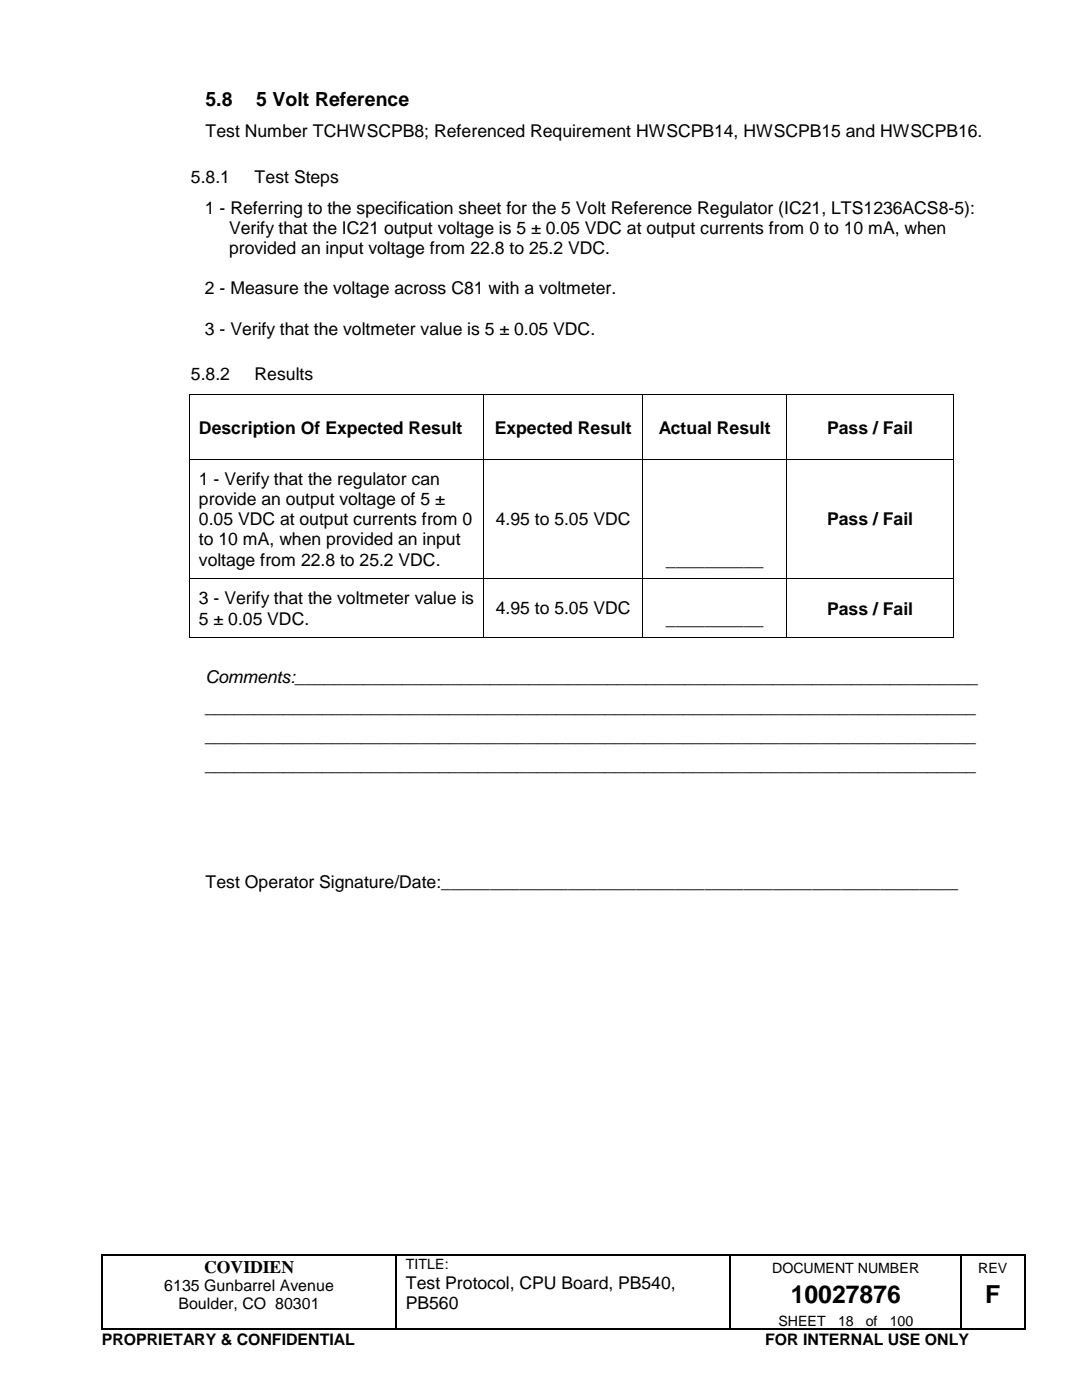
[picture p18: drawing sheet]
<svg xmlns="http://www.w3.org/2000/svg" width="216mm" height="279mm" viewBox="0 0 216 279" stroke-linecap="round" stroke-linejoin="round" font-family="sans-serif">
<defs><g id="words">
<g font-size="4.9">
<text x="157.8" y="260.1">10027876</text>
<text x="196.6" y="260.1">F</text>
</g>
<g font-size="3.9">
<text x="41" y="21.1">5.8</text>
<text x="51.1" y="21.1">5 Volt Reference</text>
</g>
<g font-size="3.5">
<text x="41" y="27.4">Test Number TCHWSCPB8; Referenced Requirement HWSCPB14, HWSCPB15 and HWSCPB16.</text>
<text x="38.1" y="36.5">5.8.1</text>
<text x="50.8" y="36.5">Test Steps</text>
<text x="40.9" y="42.6">1 - Referring to the specification sheet for the 5 Volt Reference Regulator (IC21, LTS1236ACS8-5):</text>
<text x="45.7" y="46.7">Verify that the IC21 output voltage is 5 ± 0.05 VDC at output currents from 0 to 10 mA, when</text>
<text x="45.7" y="50.7">provided an input voltage from 22.8 to 25.2 VDC.</text>
<text x="40.9" y="58.7">2 - Measure the voltage across C81 with a voltmeter.</text>
<text x="40.9" y="66.8">3 - Verify that the voltmeter value is 5 ± 0.05 VDC.</text>
<text x="38.1" y="75.9">5.8.2</text>
<text x="50.8" y="75.9">Results</text>
<text x="39.7" y="86.5">Description Of Expected Result</text>
<text x="98.7" y="86.5">Expected Result</text>
<text x="131.4" y="86.5">Actual Result</text>
<text x="165.1" y="86.5">Pass / Fail</text>
<text x="39.7" y="96.8">1 - Verify that the regulator can</text>
<text x="39.7" y="100.8">provide an output voltage of 5 ±</text>
<text x="39.7" y="104.8">0.05 VDC at output currents from 0</text>
<text x="98.9" y="104.8">4.95 to 5.05 VDC</text>
<text x="165.1" y="104.9">Pass / Fail</text>
<text x="39.7" y="108.8">to 10 mA, when provided an input</text>
<text x="39.7" y="112.9">voltage from 22.8 to 25.2 VDC.</text>
<text x="132.9" y="112.9">__________</text>
<text x="39.7" y="120.6">3 - Verify that the voltmeter value is</text>
<text x="39.7" y="124.6">5 ± 0.05 VDC.</text>
<text x="98.9" y="122.6">4.95 to 5.05 VDC</text>
<text x="132.9" y="124.6">__________</text>
<text x="165.1" y="122.6">Pass / Fail</text>
<text x="41" y="136.4">Comments:______________________________________________________________________</text>
<text x="41" y="142.2">_______________________________________________________________________________</text>
<text x="41" y="148.1">_______________________________________________________________________________</text>
<text x="41" y="153.9">_______________________________________________________________________________</text>
<text x="41" y="177.2">Test Operator Signature/Date:_____________________________________________________</text>
<text x="40.7" y="254">COVIDIEN</text>
<text x="81" y="257.2">Test Protocol, CPU Board, PB540,</text>
<text x="81" y="261.2">PB560</text>
</g>
<g font-size="3.2">
<text x="32.8" y="257.7">6135 Gunbarrel Avenue</text>
<text x="35.6" y="261.3">Boulder, CO 80301</text>
<text x="20.3" y="268.5">PROPRIETARY &amp; CONFIDENTIAL</text>
<text x="152.7" y="268.5">FOR INTERNAL USE ONLY</text>
</g>
<g font-size="2.8">
<text x="81" y="253.3">TITLE:</text>
<text x="154.1" y="254">DOCUMENT NUMBER</text>
<text x="195.2" y="254">REV</text>
<text x="155.3" y="264.5">SHEET</text>
<text x="167.2" y="264.5">18</text>
<text x="172.8" y="264.5">of</text>
<text x="177.5" y="264.5">100</text>
</g>
</g></defs>
<g fill="#000">
<path d="M37.7 78.7h.2v.2h-.2zM96.4 78.7h.2v.2h-.2zM128.2 78.7h.2v.2h-.2zM156.9 78.7h.2v.2h-.2zM190.2 78.7h.2v.2h-.2zM37.7 91.6h.2v.1h-.2zM96.4 91.6h.2v.1h-.2zM128.2 91.6h.2v.1h-.2zM156.9 91.6h.2v.1h-.2zM190.2 91.6h.2v.1h-.2zM37.7 115.4h.2v.2h-.2zM96.4 115.4h.2v.2h-.2z"/>
<path d="M128.2 115.4h.2v.2h-.2zM156.9 115.4h.2v.2h-.2zM190.2 115.4h.2v.2h-.2zM37.7 127.2h.2v.1h-.2zM96.4 127.2h.2v.1h-.2zM128.2 127.2h.2v.1h-.2zM156.9 127.2h.2v.1h-.2zM190.2 127.2h.2v.1h-.2zM20.2 250.4h.2v.3h-.2zM79 250.4h.2v.3h-.2zM145.6 250.4h.3v.3h-.3zM191.6 250.4h.3v.3h-.3z"/>
<path d="M204.3 250.4h.3v.3h-.3zM20.2 265.2h.2v.2h-.2zM79 265.2h.2v.2h-.2zM145.6 265.2h.3v.2h-.3zM191.6 265.2h.3v.2h-.3zM204.3 265.2h.3v.2h-.3z"/>
</g>
<g fill="none" stroke="#000" stroke-width=".25">
<path d="M20.3 250.7v14.5M20.4 250.5h58.5M79.1 250.7v14.5M79.2 250.5h66.4M145.8 250.7v14.5M145.9 250.5h45.7M191.8 250.7v14.5M191.9 250.5h12.4M204.5 250.7v14.5M20.4 265.3h58.5M79.2 265.3h66.4M145.9 265.3h45.7"/>
<path d="M191.9 265.3h12.4"/>
</g>
<g fill="none" stroke="#000" stroke-width=".2">
<path d="M37.8 78.9v12.7M37.9 78.8h58.5M96.5 78.9v12.7M96.6 78.8h31.6M128.3 78.9v12.7M128.4 78.8h28.5M157 78.9v12.7M157.1 78.8h33.1M190.3 78.9v12.7M37.8 91.7v23.7M37.9 91.7h58.5M96.5 91.7v23.7"/>
<path d="M96.6 91.7h31.6M128.3 91.7v23.7M128.4 91.7h28.5M157 91.7v23.7M157.1 91.7h33.1M190.3 91.7v23.7M37.8 115.6v11.6M37.9 115.5h58.5M96.5 115.6v11.6M96.6 115.5h31.6M128.3 115.6v11.6M128.4 115.5h28.5"/>
<path d="M157 115.6v11.6M157.1 115.5h33.1M190.3 115.6v11.6M37.9 127.3h58.5M96.6 127.3h31.6M128.4 127.3h28.5M157.1 127.3h33.1"/>
</g>
<use href="#words"/>
</svg>
